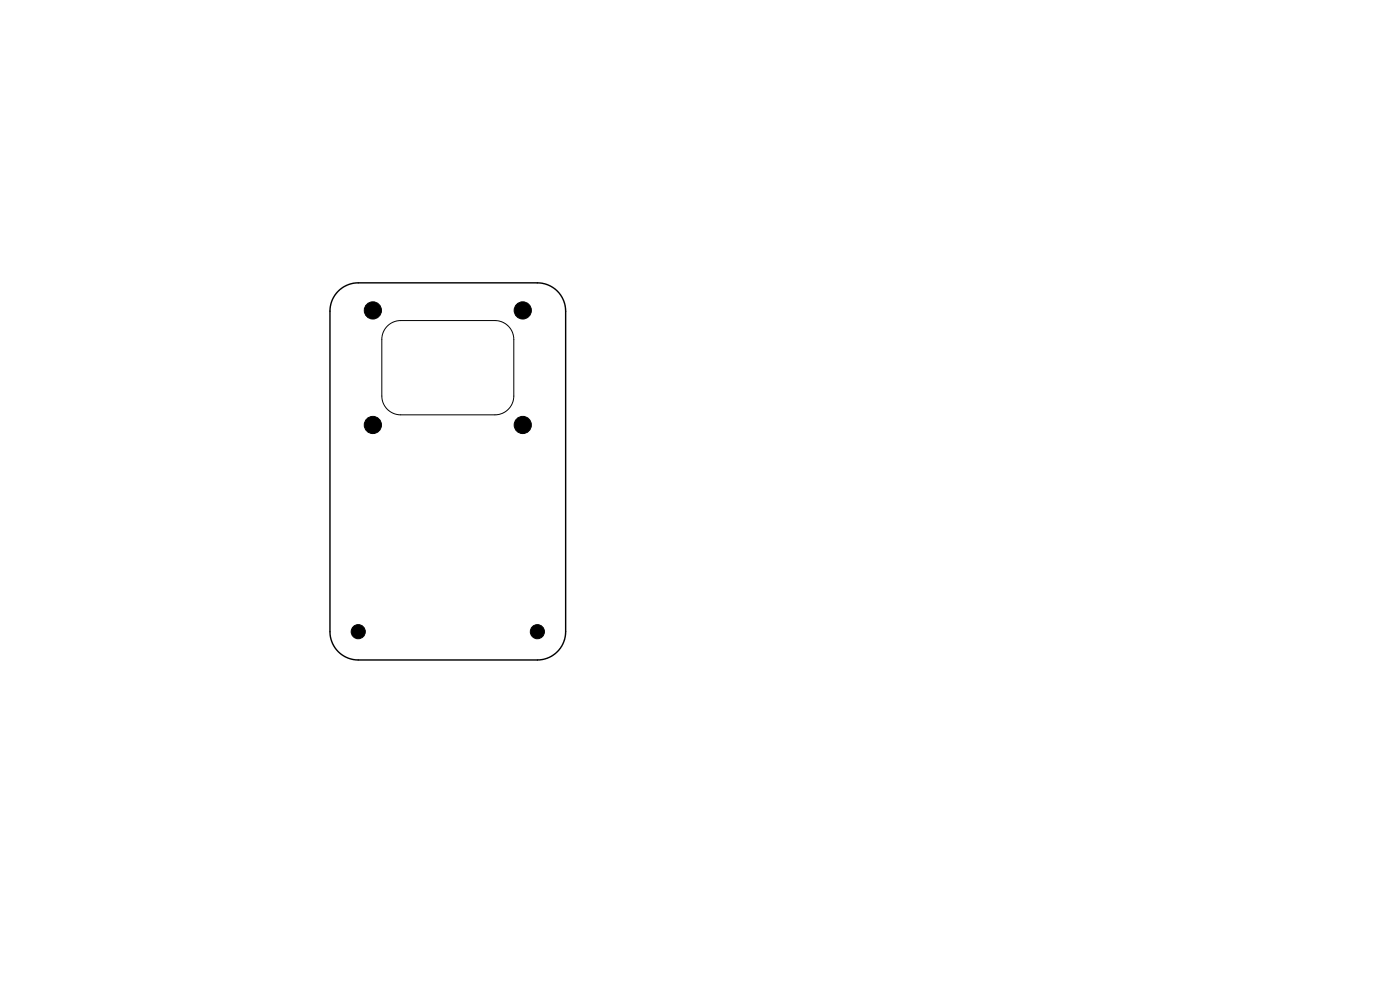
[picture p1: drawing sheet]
<svg xmlns="http://www.w3.org/2000/svg" width="297mm" height="210mm" viewBox="0 0 297 210" stroke-linecap="round" stroke-linejoin="round" font-family="sans-serif">
<path d="M71.8 61.8a6 6 0 0 1 4.2-1.8h38a6 6 0 0 1 6 6v68a6 6 0 0 1-6 6h-38a6 6 0 0 1-6-6v-68a6 6 0 0 1 1.8-4.2z" fill="none" stroke="#000" stroke-width=".3"/>
<path d="M82.2 69.2a4 4 0 0 1 2.8-1.2h20a4 4 0 0 1 4 4v12a4 4 0 0 1-4 4h-20a4 4 0 0 1-4-4v-12a4 4 0 0 1 1.2-2.8z" fill="none" stroke="#000" stroke-width=".21"/>
<g fill="#000" stroke="#000" stroke-width=".21">
<circle cx="79.1" cy="65.9" r="1.82"/>
<circle cx="110.9" cy="65.9" r="1.82"/>
<circle cx="79.1" cy="90.1" r="1.82"/>
<circle cx="110.9" cy="90.1" r="1.82"/>
<circle cx="76" cy="134" r="1.5"/>
<circle cx="114" cy="134" r="1.5"/>
</g>
</svg>
